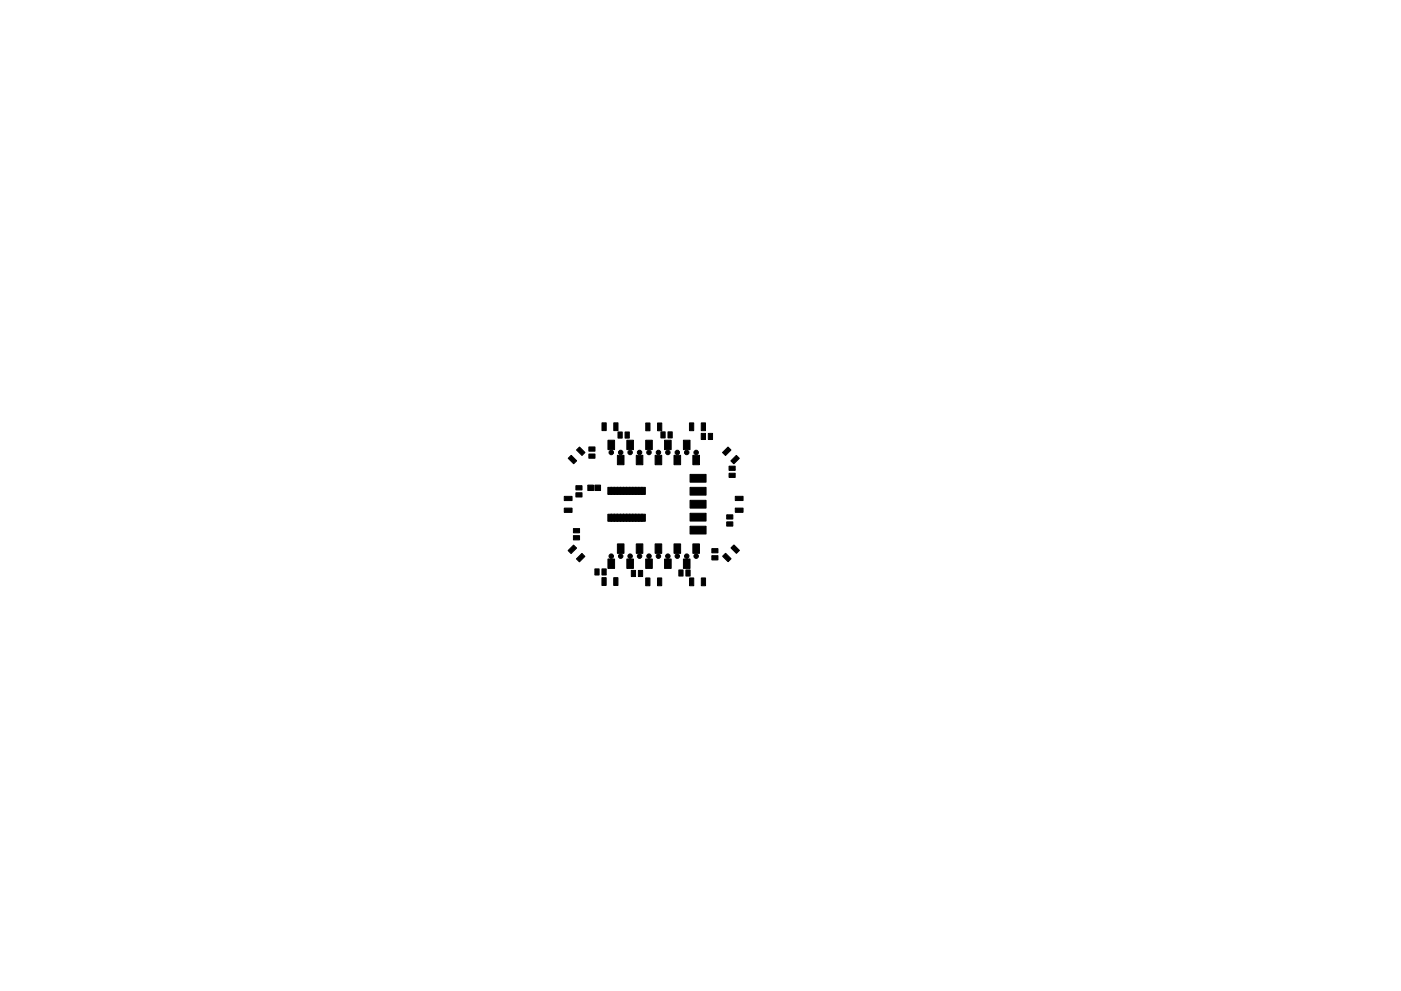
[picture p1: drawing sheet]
<svg xmlns="http://www.w3.org/2000/svg" width="297mm" height="210mm" viewBox="0 0 297 210" stroke-linecap="round" stroke-linejoin="round" font-family="sans-serif">
<g fill="#000" stroke="#000" stroke-width=".21">
<path d="M121.1 96.6l1.2 1.2-.7 .6-1.1-1.2zM122.9 94.8l1.1 1.2-.6 .6-1.2-1.1zM124.8 94.8h1.4v.9h-1.4zM124.8 96.3h1.4v.9h-1.4zM127.6 89.7h.9v1.7h-.9zM128.9 93.4h1.4v2h-1.4zM130.1 89.7h.9v1.7h-.9zM131 91.6h.9v1.3h-.9zM130.9 96.6h1.4v2h-1.4zM132.5 91.6h.9v1.3h-.9zM132.9 93.4h1.4v2h-1.4zM134.9 96.6h1.4v2h-1.4z"/>
<path d="M136.9 89.7h.9v1.7h-.9zM136.9 93.4h1.4v2h-1.4zM138.9 96.6h1.4v2h-1.4zM139.4 89.7h.9v1.7h-.9zM140.1 91.6h.9v1.3h-.9zM140.9 93.4h1.4v2h-1.4zM141.6 91.6h.9v1.3h-.9zM142.9 96.6h1.4v2h-1.4zM144.9 93.4h1.4v2h-1.4zM146.2 89.7h.9v1.7h-.9zM146.9 96.6h1.4v2h-1.4zM148.7 91.9h.9v1.3h-.9z"/>
<path d="M148.7 89.7h.9v1.7h-.9zM150.2 91.9h.9v1.3h-.9zM153.2 96l1.2-1.2 .6 .7-1.2 1.1zM154.6 98.9h1.3v.9h-1.3zM156.1 96.6l.7 .6-1.2 1.2-.6-.6zM119.6 105.3h1.7v.9h-1.7zM119.6 107.8h1.7v.9h-1.7zM121.6 115.6l.6 .7-1.1 1.1-.7-.6zM121.6 112.1h1.3v.9h-1.3zM121.6 113.6h1.3v.9h-1.3zM122.1 103h1.3v.9h-1.3zM122.1 104.5h1.3v.9h-1.3z"/>
<path d="M123.4 117.4l.6 .6-1.2 1.2-.6-.6zM124.6 102.9h1.2v1.2h-1.2zM126.1 102.9h1.2v1.2h-1.2zM128.9 109.1h.8v1.5h-.8zM128.9 103.4h.8v1.5h-.8zM128.9 118.6h1.4v2h-1.4zM129.5 109.1h.8v1.5h-.8zM129.5 103.4h.8v1.5h-.8zM130.2 109.1h.8v1.5h-.8zM130.2 103.4h.8v1.5h-.8zM130.8 109.1h.8v1.5h-.8zM130.8 103.4h.8v1.5h-.8z"/>
<path d="M131.5 109.1h.8v1.5h-.8zM131.5 103.4h.8v1.5h-.8zM130.9 115.4h1.4v2h-1.4zM132.1 109.1h.8v1.5h-.8zM132.1 103.4h.8v1.5h-.8zM132.8 109.1h.8v1.5h-.8zM132.8 103.4h.8v1.5h-.8zM133.4 109.1h.8v1.5h-.8zM133.4 103.4h.8v1.5h-.8zM132.9 118.6h1.4v2h-1.4zM134.1 109.1h.8v1.5h-.8zM134.1 103.4h.8v1.5h-.8z"/>
<path d="M134.7 109.1h.8v1.5h-.8zM134.7 103.4h.8v1.5h-.8zM135.4 109.1h.8v1.5h-.8zM135.4 103.4h.8v1.5h-.8zM134.9 115.4h1.4v2h-1.4zM136 109.1h.8v1.5h-.8zM136 103.4h.8v1.5h-.8zM136.9 118.6h1.4v2h-1.4zM138.9 115.4h1.4v2h-1.4zM140.9 118.6h1.4v2h-1.4zM142.9 115.4h1.4v2h-1.4zM144.9 118.6h1.4v2h-1.4z"/>
<path d="M146.9 115.4h1.4v2h-1.4zM146.3 111.6h3.4v1.7h-3.4zM146.3 108.9h3.4v1.6h-3.4zM146.3 106.1h3.4v1.7h-3.4zM146.3 103.4h3.4v1.6h-3.4zM146.3 100.6h3.4v1.7h-3.4zM150.9 117.9h1.3v.9h-1.3zM150.9 116.4h1.3v.9h-1.3zM153.2 118l.6-.6 1.2 1.1-.6 .7zM154.1 110.7h1.3v.9h-1.3zM154.1 109.2h1.3v.9h-1.3zM154.6 100.4h1.3v.9h-1.3z"/>
<path d="M155 116.2l.6-.6 1.2 1.2-.7 .6zM155.9 107.8h1.6v.9h-1.6zM155.9 105.3h1.6v.9h-1.6zM126.1 120.7h.9v1.3h-.9zM127.6 122.6h.9v1.6h-.9zM127.6 120.7h.9v1.3h-.9zM130.1 122.6h.9v1.6h-.9zM133.9 121h.9v1.3h-.9zM135.3 121h.9v1.3h-.9zM136.9 122.6h.9v1.7h-.9zM139.4 122.6h.9v1.7h-.9zM143.9 120.9h.9v1.3h-.9z"/>
<path d="M145.4 120.9h.9v1.3h-.9zM146.2 122.6h.9v1.7h-.9zM148.7 122.6h.9v1.7h-.9z"/>
<circle cx="129.6" cy="96" r=".48"/>
<circle cx="131.6" cy="96" r=".48"/>
<circle cx="133.6" cy="96" r=".48"/>
<circle cx="135.6" cy="96" r=".48"/>
<circle cx="137.6" cy="96" r=".48"/>
<circle cx="139.6" cy="96" r=".48"/>
<circle cx="141.6" cy="96" r=".48"/>
<circle cx="143.6" cy="96" r=".48"/>
<circle cx="145.6" cy="96" r=".48"/>
<circle cx="147.6" cy="96" r=".48"/>
<circle cx="129.6" cy="118" r=".47"/>
<circle cx="131.6" cy="118" r=".47"/>
<circle cx="133.6" cy="118" r=".47"/>
<circle cx="135.6" cy="118" r=".47"/>
<circle cx="137.6" cy="118" r=".47"/>
<circle cx="139.6" cy="118" r=".47"/>
<circle cx="141.6" cy="118" r=".47"/>
<circle cx="143.6" cy="118" r=".47"/>
<circle cx="145.6" cy="118" r=".47"/>
<circle cx="147.6" cy="118" r=".47"/>
</g>
</svg>
